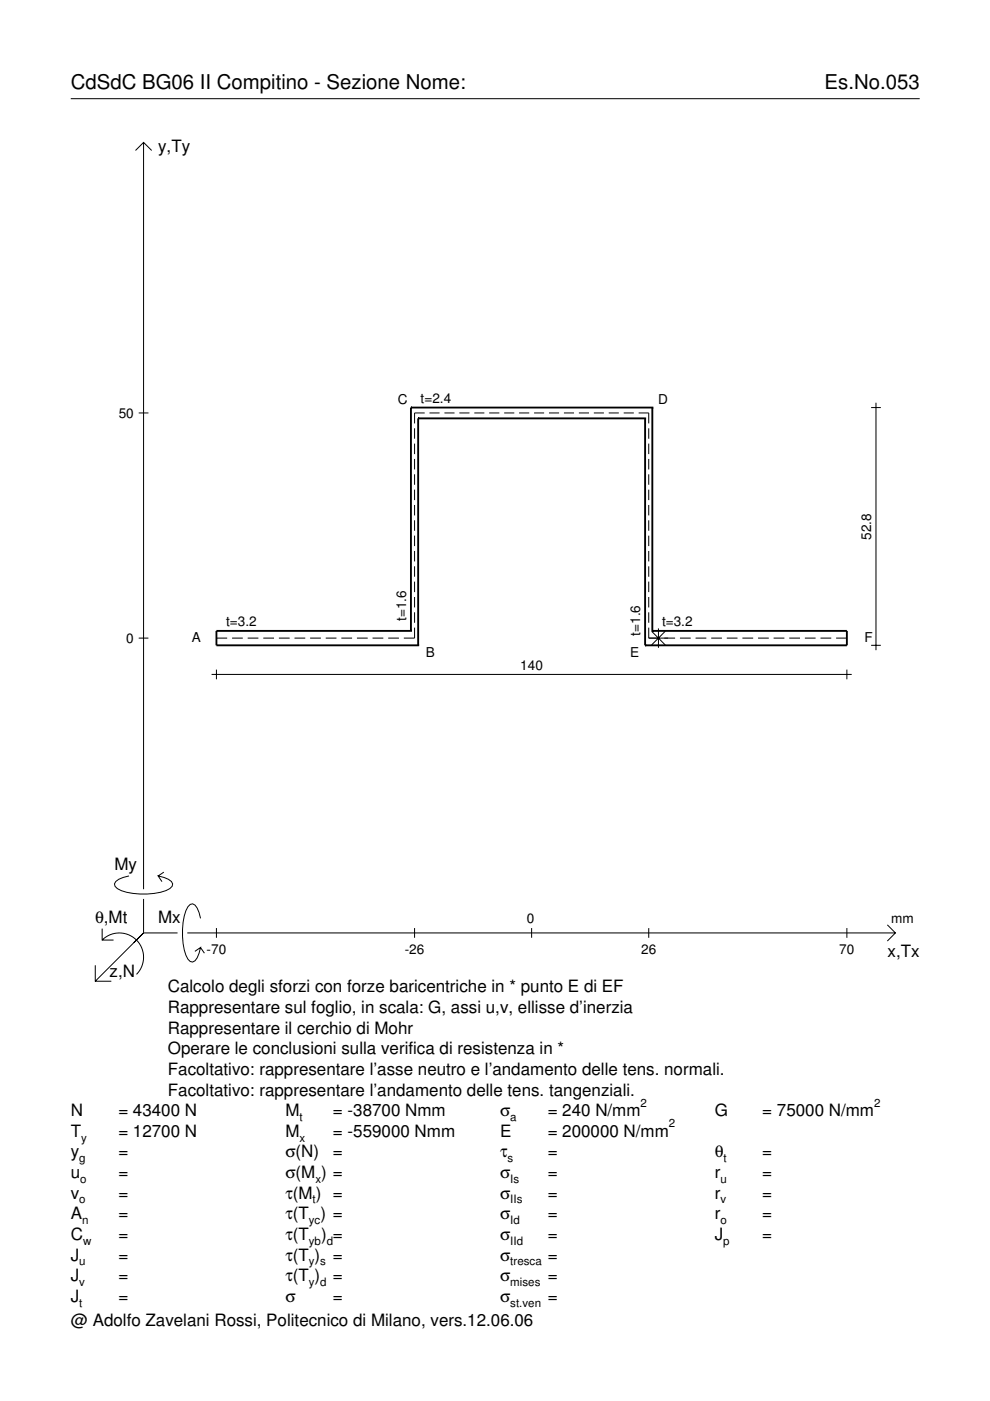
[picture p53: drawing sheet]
<svg xmlns="http://www.w3.org/2000/svg" width="210mm" height="297mm" viewBox="0 0 210 297" stroke-linecap="round" stroke-linejoin="round" font-family="sans-serif">
<defs><g id="words">
<g font-size="4.3">
<text x="15" y="18.9">CdSdC BG06 II Compitino - Sezione Nome:</text>
<text x="174.8" y="18.9">Es.No.053</text>
</g>
<g font-size="3.6">
<text x="33.5" y="32.3">y,Ty</text>
<text x="24.3" y="184.4">My</text>
<text x="20.1" y="195.7">θ,Mt</text>
<text x="33.5" y="195.7">Mx</text>
<text x="188.2" y="203">x,Tx</text>
<text x="23.2" y="207.1">z,N</text>
<text x="35.6" y="210.4">Calcolo degli sforzi con forze baricentriche in * punto E di EF</text>
<text x="35.6" y="214.8">Rappresentare sul foglio, in scala: G, assi u,v, ellisse d’inerzia</text>
<text x="35.6" y="219.2">Rappresentare il cerchio di Mohr</text>
<text x="35.6" y="223.5">Operare le conclusioni sulla verifica di resistenza in *</text>
<text x="35.6" y="227.9">Facoltativo: rappresentare l’asse neutro e l’andamento delle tens. normali.</text>
<text x="35.6" y="232.3">Facoltativo: rappresentare l’andamento delle tens. tangenziali.</text>
<text x="15" y="236.7">N</text>
<text x="25.1" y="236.7">= 43400 N</text>
<text x="60.5" y="236.7">M</text>
<text x="70.6" y="236.7">= -38700 Nmm</text>
<text x="106" y="236.7">σ</text>
<text x="116.1" y="236.7">= 240 N/mm</text>
<text x="151.5" y="236.7">G</text>
<text x="161.6" y="236.7">= 75000 N/mm</text>
<text x="15" y="245.4">y</text>
<text x="15" y="241">T</text>
<text x="25.1" y="241">= 12700 N</text>
<text x="25.1" y="245.4">=</text>
<text x="60.5" y="241">M</text>
<text x="60.5" y="245.4">σ(N)</text>
<text x="70.6" y="241">= -559000 Nmm</text>
<text x="70.6" y="245.4">=</text>
<text x="106" y="241">E</text>
<text x="106" y="245.4">τ</text>
<text x="116.1" y="241">= 200000 N/mm</text>
<text x="116.1" y="245.4">=</text>
<text x="151.5" y="245.4">θ</text>
<text x="161.6" y="245.4">=</text>
<text x="15" y="249.8">u</text>
<text x="25.1" y="249.8">=</text>
<text x="60.5" y="249.8">σ(M ) =</text>
<text x="106" y="249.8">σ</text>
<text x="116.1" y="249.8">=</text>
<text x="151.5" y="249.8">r</text>
<text x="161.6" y="249.8">=</text>
<text x="15" y="254.2">v</text>
<text x="25.1" y="254.2">=</text>
<text x="60.5" y="254.2">τ(M ) =</text>
<text x="106" y="254.2">σ</text>
<text x="116.1" y="254.2">=</text>
<text x="151.5" y="254.2">r</text>
<text x="161.6" y="254.2">=</text>
<text x="15" y="258.5">A</text>
<text x="15" y="262.9">C</text>
<text x="25.1" y="262.9">=</text>
<text x="25.1" y="258.5">=</text>
<text x="60.5" y="258.5">τ(T ) =</text>
<text x="60.5" y="262.9">τ(T</text>
<text x="68.1" y="262.9">) =</text>
<text x="106" y="258.5">σ</text>
<text x="106" y="262.9">σ</text>
<text x="116.1" y="258.5">=</text>
<text x="116.1" y="262.9">=</text>
<text x="151.5" y="258.5">r</text>
<text x="151.5" y="262.9">J</text>
<text x="161.6" y="258.5">=</text>
<text x="161.6" y="262.9">=</text>
<text x="15" y="267.3">J</text>
<text x="25.1" y="267.3">=</text>
<text x="60.5" y="267.3">τ(T )</text>
<text x="70.6" y="267.3">=</text>
<text x="106" y="267.3">σ</text>
<text x="116.1" y="267.3">=</text>
<text x="15" y="271.7">J</text>
<text x="25.1" y="271.7">=</text>
<text x="60.5" y="271.7">τ(T )</text>
<text x="70.6" y="271.7">=</text>
<text x="106" y="271.7">σ</text>
<text x="116.1" y="271.7">=</text>
<text x="15" y="281.2">@ Adolfo Zavelani Rossi, Politecnico di Milano, vers.12.06.06</text>
<text x="15" y="276">J</text>
<text x="25.1" y="276">=</text>
<text x="60.5" y="276">σ</text>
<text x="70.6" y="276">=</text>
<text x="106" y="276">σ</text>
<text x="116.1" y="276">=</text>
</g>
<g font-size="2.9">
<text x="25.2" y="88.6">50</text>
<text x="84.4" y="85.7">C</text>
<text x="89.2" y="85.4">t=2.4</text>
<text x="139.6" y="85.7">D</text>
<text x="184.7" y="114.4" transform="rotate(-90 184.7 114.4)">52.8</text>
<text x="86.1" y="131.7" transform="rotate(-90 86.1 131.7)">t=1.6</text>
<text x="26.8" y="136.3">0</text>
<text x="40.6" y="136.2">A</text>
<text x="47.9" y="132.7">t=3.2</text>
<text x="135.7" y="134.8" transform="rotate(-90 135.7 134.8)">t=1.6</text>
<text x="140.4" y="132.7">t=3.2</text>
<text x="183.3" y="136.2">F</text>
<text x="90.3" y="139.4">B</text>
<text x="110.3" y="142">140</text>
<text x="133.6" y="139.4">E</text>
<text x="111.7" y="195.7">0</text>
<text x="189" y="195.7">mm</text>
<text x="43.8" y="202.2">-70</text>
<text x="85.8" y="202.2">-26</text>
<text x="135.9" y="202.2">26</text>
<text x="178" y="202.2">70</text>
</g>
<g font-size="2.4">
<text x="63.5" y="237.7">t</text>
<text x="108.2" y="237.7">a</text>
<text x="135.8" y="234.7">2</text>
<text x="141.8" y="239">2</text>
<text x="185.3" y="234.7">2</text>
<text x="17.2" y="242">y</text>
<text x="63.5" y="242">x</text>
<text x="16.8" y="246.4">g</text>
<text x="17" y="250.8">o</text>
<text x="66.9" y="250.8">x</text>
<text x="107.6" y="246.4">s</text>
<text x="108.2" y="250.8">Is</text>
<text x="152.7" y="250.8">u</text>
<text x="153.4" y="246.4">t</text>
<text x="16.8" y="255.2">o</text>
<text x="66.3" y="255.2">t</text>
<text x="108.2" y="255.2">IIs</text>
<text x="152.7" y="255.2">v</text>
<text x="17.4" y="259.5">n</text>
<text x="17.6" y="263.9">w</text>
<text x="65.5" y="259.5">yc</text>
<text x="65.5" y="263.9">yb d</text>
<text x="108.2" y="259.5">Id</text>
<text x="108.2" y="263.9">IId</text>
<text x="152.7" y="259.5">o</text>
<text x="153.3" y="263.9">p</text>
<text x="16.8" y="268.3">u</text>
<text x="65.5" y="268.3">y s</text>
<text x="108.2" y="268.3">tresca</text>
<text x="16.8" y="272.7">v</text>
<text x="65.5" y="272.7">y d</text>
<text x="108.2" y="272.7">mises</text>
<text x="16.8" y="277">t</text>
<text x="108.2" y="277">st.ven</text>
</g>
</g></defs>
<g fill="none" stroke="#000" stroke-width=".21">
<path d="M15 20.9h180M28.7 31.9l1.7-1.7 1.8 1.7M30.4 30.2v158.3M29.4 87.6h2.1M87.9 90.8v2.2M87.9 94.1v2.2M87.9 97.3v2.2M90 87.6h-2.1v2.2M91.1 87.6h2.1M94.2 87.6h2.2M97.4 87.6h2.1M100.6 87.6h2.1"/>
<path d="M103.7 87.6h2.2M106.9 87.6h2.1M110.1 87.6h2.1M113.2 87.6h2.2M116.4 87.6h2.1M119.6 87.6h2.1M122.7 87.6h2.2M125.9 87.6h2.1M129.1 87.6h2.1M132.2 87.6h2.2M135.4 87.6h2.1v2.2M137.5 90.8v2.2"/>
<path d="M137.5 94.1v2.2M137.5 97.3v2.2M184.7 86.4h2.1M185.7 85.4v52.5M87.9 100.6v2.2M87.9 103.8v2.2M87.9 107.1v2.2M87.9 110.3v2.2M87.9 113.6v2.2M87.9 116.8v2.2M137.5 100.6v2.2M137.5 103.8v2.2"/>
<path d="M137.5 107.1v2.2M137.5 110.3v2.2M137.5 113.6v2.2M137.5 116.8v2.2M29.4 135.3h2.1M45.9 135.3h2.3M49.2 135.3h2.3M52.5 135.3h2.3M55.8 135.3h2.3M59.1 135.3h2.3M62.4 135.3h2.3M65.7 135.3h2.3"/>
<path d="M69.1 135.3h2.2M72.4 135.3h2.2M75.7 135.3h2.3M79 135.3h2.3M82.3 135.3h2.3M87.9 133.1v2.2h-2.3M87.9 120.1v2.2M87.9 123.3v2.2M87.9 126.6v2.2M87.9 129.8v2.2M137.5 133.1v2.2h5.6M137.5 120.1v2.2"/>
<path d="M137.5 123.3v2.2M137.5 126.6v2.2M137.5 129.8v2.2M138.1 133.8l3 3M139.6 133.2v4.2M141.1 133.8l-3 3M144.2 135.3h2.2M147.5 135.3h2.3M150.8 135.3h2.3M154.1 135.3h2.3M157.4 135.3h2.3M160.7 135.3h2.3"/>
<path d="M164 135.3h2.3M167.3 135.3h2.3M170.6 135.3h2.3M174 135.3h2.2M177.3 135.3h2.3M184.7 136.8h2.1M44.9 143h135.7M45.9 142v2M179.6 142v2M21.7 199.3a5.1 5.1 0 0 1 7.2 0 5.1 5.1 0 0 1 0 7.3M21.7 196.9v2.4h2.4M27.3 185.7a3.6 3.6 0 0 0-3 1.7l.1 .5a5.6 5.6 0 0 0 3.8 1.5 13.4 13.4 0 0 0 7.8-1l.5-.5 .1-.5a3.6 3.6 0 0 0-3.1-1.7l.8 1.2"/>
<path d="M30.4 190.6v7.2M30.4 197.8l-10.2 10.2M30.4 197.8h7.2M34.7 184.9l-1.2 .8M39.7 197.8h150.1M42.5 194.7a3.6 3.6 0 0 0-1.7-3.1l-.5 .2a5.7 5.7 0 0 0-1.5 3.7 13.3 13.3 0 0 0 1 7.9l.5 .5 .5 .1a3.6 3.6 0 0 0 1.7-3.1l-1.2 .8M45.9 196.8v2M87.9 196.8v2M112.7 196.8v2M137.5 196.8v2M179.6 196.8v2M188.1 196.1l1.7 1.7-1.7 1.7"/>
<path d="M20.2 204.7v3.3h3.4M42.5 200.9l.8 1.2"/>
</g>
<g fill="none" stroke="#000" stroke-width=".4">
<path d="M87.1 86.4h.1M87.1 86.4v47.4M87.1 86.4h51.2M88.7 88.7h.1M88.7 88.7v48.1M88.7 88.7h48.1M136.8 88.7h.1M136.8 88.7v48.1M138.3 86.4h.1M138.3 86.4v47.4M87.1 133.8h.1M87.1 133.8h-41.2v3h42.8"/>
<path d="M88.7 136.8h.1M136.8 136.8h.1M138.3 133.8h.1M138.3 133.8h41.3v3h-42.8"/>
</g>
<use href="#words"/>
</svg>
